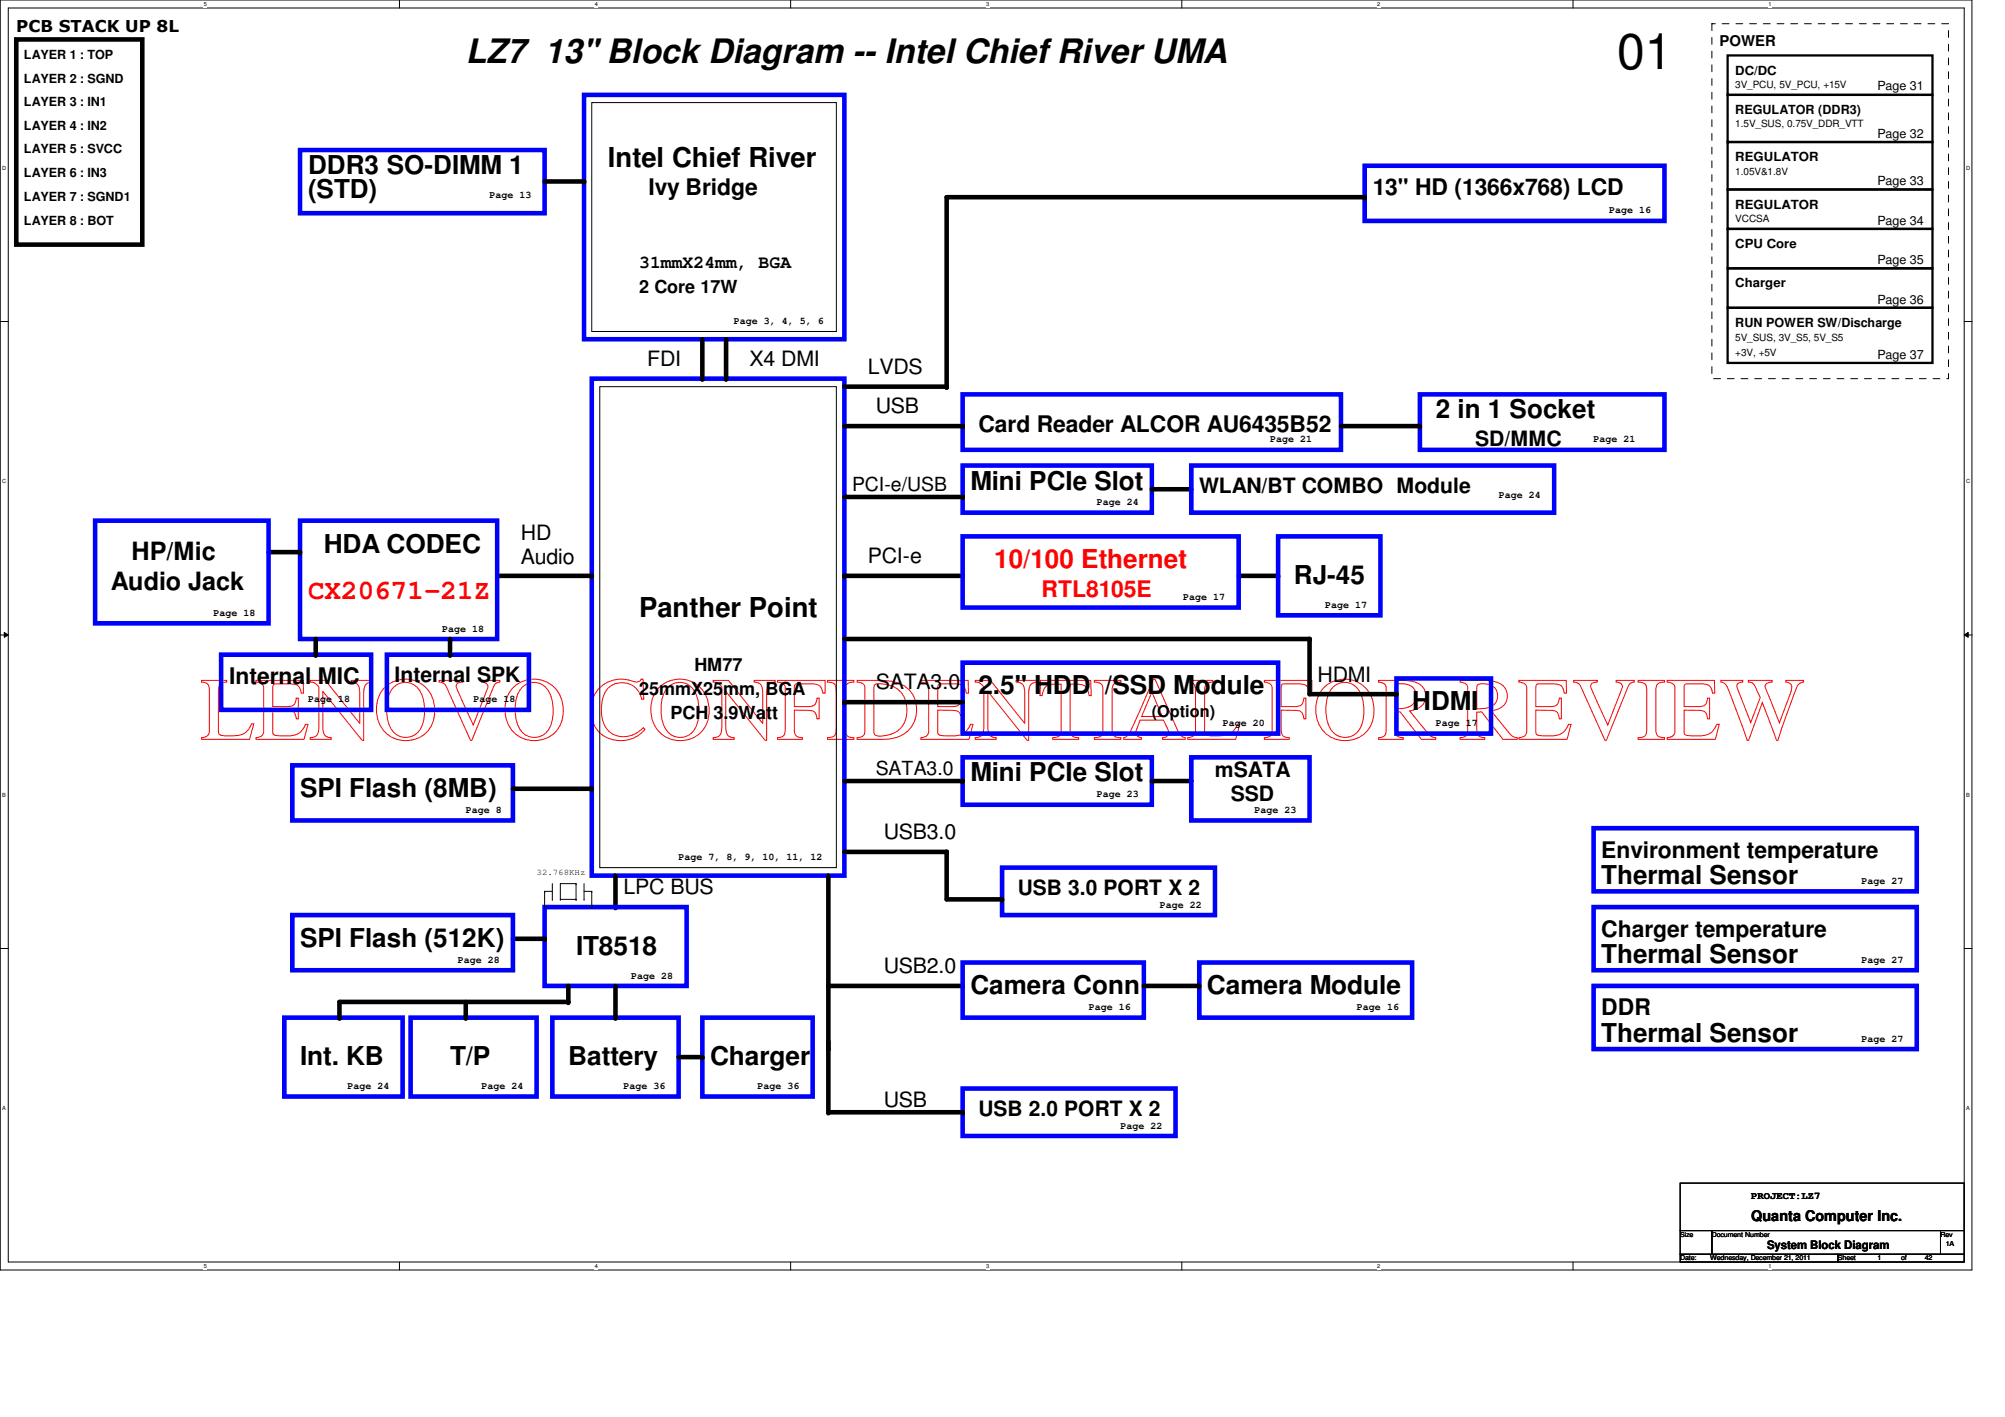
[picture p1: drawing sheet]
<svg xmlns="http://www.w3.org/2000/svg" width="297mm" height="210mm" viewBox="0 0 297 210" stroke-linecap="round" stroke-linejoin="round" font-family="sans-serif">
<defs><g id="words">
<text font-size="13.2" fill="#f00" x="29.7" y="109.5">LENOVO CONFIDENTIAL FOR REVIEW</text>
<text font-size="7.5" x="239.6" y="10.2">01</text>
<text font-size="5" x="69" y="9.3">LZ7 13'' Block Diagram -- Intel Chief River UMA</text>
<g font-size="4.1">
<text x="90" y="24.8">Intel Chief River</text>
<text x="94.7" y="91.4">Panther Point</text>
</g>
<text font-size="4.1" fill="#f00" x="45.6" y="88.7">CX20671-21Z</text>
<g font-size="3.9">
<text x="45.6" y="25.8">DDR3 SO-DIMM 1</text>
<text x="45.6" y="29.3">(STD)</text>
<text x="212.7" y="62">2 in 1 Socket</text>
<text x="143.8" y="72.5">Mini PCIe Slot</text>
<text x="48" y="81.9">HDA CODEC</text>
<text x="191.7" y="86.5">RJ-45</text>
<text x="144.9" y="102.9">2.5&quot; HDD /SSD Module</text>
<text x="209.2" y="105.2">HDMI</text>
<text x="44.4" y="118.1">SPI Flash (8MB)</text>
<text x="143.8" y="115.7">Mini PCIe Slot</text>
<text x="237.2" y="130.9">Thermal Sensor</text>
<text x="44.4" y="140.3">SPI Flash (512K)</text>
<text x="85.3" y="141.4">IT8518</text>
<text x="237.2" y="142.6">Thermal Sensor</text>
<text x="143.8" y="147.3">Camera Conn</text>
<text x="178.8" y="147.3">Camera Module</text>
<text x="237.2" y="154.3">Thermal Sensor</text>
<text x="44.4" y="157.8">Int. KB</text>
<text x="66.7" y="157.8">T/P</text>
<text x="84.2" y="157.8">Battery</text>
<text x="105.2" y="157.8">Charger</text>
</g>
<text font-size="3.9" fill="#f00" x="147.3" y="84.2">10/100 Ethernet</text>
<g font-size="3.7">
<text x="19.5" y="82.9">HP/Mic</text>
<text x="16.4" y="87.4">Audio Jack</text>
</g>
<g font-size="3.4">
<text x="96.1" y="28.9">Ivy Bridge</text>
<text x="203.4" y="28.9">13&quot; HD (1366x768) LCD</text>
<text x="144.9" y="64">Card Reader ALCOR AU6435B52</text>
<text x="33.9" y="101.3">Internal MIC</text>
<text x="237.2" y="127">Environment temperature</text>
<text x="237.2" y="138.7">Charger temperature</text>
<text x="237.2" y="150.4">DDR</text>
</g>
<text font-size="3.4" fill="#f00" x="154.3" y="88.5">RTL8105E</text>
<g font-size="3.1">
<text x="95.9" y="54.2">FDI</text>
<text x="111" y="54.2">X4 DMI</text>
<text x="128.6" y="55.4">LVDS</text>
<text x="129.7" y="61.2">USB</text>
<text x="218.6" y="66">SD/MMC</text>
<text x="177.7" y="73">WLAN/BT COMBO Module</text>
<text x="77.2" y="79.9">HD</text>
<text x="77.2" y="83.5">Audio</text>
<text x="128.6" y="83.4">PCI-e</text>
<text x="58.5" y="101.1">Internal SPK</text>
<text x="195.2" y="101">HDMI</text>
<text x="129.7" y="102.1">SATA3.0</text>
<text x="180" y="115.1">mSATA</text>
<text x="182.3" y="118.6">SSD</text>
<text x="130.9" y="124.3">USB3.0</text>
<text x="92.4" y="132.5">LPC BUS</text>
<text x="150.8" y="132.6">USB 3.0 PORT X 2</text>
<text x="130.9" y="144.2">USB2.0</text>
<text x="130.9" y="164">USB</text>
<text x="144.9" y="165.4">USB 2.0 PORT X 2</text>
</g>
<g font-size="2.9">
<text x="126.2" y="72.7">PCI-e/USB</text>
<text x="129.7" y="114.8">SATA3.0</text>
</g>
<g font-size="2.7">
<text x="94.7" y="39.7">31mmX24mm, BGA</text>
<text x="94.7" y="43.3">2 Core 17W</text>
<text x="102.9" y="99.4">HM77</text>
<text x="94.7" y="103">25mmX25mm, BGA</text>
<text x="99.4" y="106.5">PCH 3.9Watt</text>
</g>
<g font-size="2.4">
<text x="2.4" y="4.8">PCB STACK UP 8L</text>
<text x="170.6" y="106.3">(Option)</text>
</g>
<g font-size="2.2">
<text x="254.8" y="6.8">POWER</text>
<text x="259.5" y="180.8">Quanta Computer Inc.</text>
</g>
<g font-size="1.9">
<text x="3.6" y="8.7">LAYER 1 : TOP</text>
<text x="257.1" y="11">DC/DC</text>
<text x="3.6" y="12.2">LAYER 2 : SGND</text>
<text x="3.6" y="15.7">LAYER 3 : IN1</text>
<text x="257.1" y="16.9">REGULATOR (DDR3)</text>
<text x="278.1" y="13.4">Page 31</text>
<text x="3.6" y="22.7">LAYER 5 : SVCC</text>
<text x="3.6" y="19.2">LAYER 4 : IN2</text>
<text x="257.1" y="23.9">REGULATOR</text>
<text x="278.1" y="20.4">Page 32</text>
<text x="3.6" y="26.2">LAYER 6 : IN3</text>
<text x="3.6" y="29.8">LAYER 7 : SGND1</text>
<text x="278.1" y="27.4">Page 33</text>
<text x="3.6" y="33.3">LAYER 8 : BOT</text>
<text x="257.1" y="30.9">REGULATOR</text>
<text x="278.1" y="33.3">Page 34</text>
<text x="257.1" y="36.7">CPU Core</text>
<text x="278.1" y="39.1">Page 35</text>
<text x="257.1" y="42.6">Charger</text>
<text x="278.1" y="45">Page 36</text>
<text x="257.1" y="48.4">RUN POWER SW/Discharge</text>
<text x="278.1" y="53.1">Page 37</text>
</g>
<text font-size="1.7" x="261.8" y="185.1">System Block Diagram</text>
<g font-size="1.5">
<text x="257.1" y="13">3V_PCU, 5V_PCU, +15V</text>
<text x="257.1" y="18.9">1.5V_SUS, 0.75V_DDR_VTT</text>
<text x="72.5" y="29.3">Page 13</text>
<text x="257.1" y="25.9">1.05V&amp;1.8V</text>
<text x="238.4" y="31.6">Page 16</text>
<text x="257.1" y="32.9">VCCSA</text>
<text x="108.7" y="48">Page 3, 4, 5, 6</text>
<text x="257.1" y="50.5">5V_SUS, 3V_S5, 5V_S5</text>
<text x="257.1" y="52.8">+3V, +5V</text>
<text x="188.2" y="65.5">Page 21</text>
<text x="236.1" y="65.5">Page 21</text>
<text x="162.5" y="74.8">Page 24</text>
<text x="222" y="73.7">Page 24</text>
<text x="175.3" y="88.9">Page 17</text>
<text x="31.6" y="91.2">Page 18</text>
<text x="65.5" y="93.6">Page 18</text>
<text x="196.3" y="90">Page 17</text>
<text x="45.6" y="104.1">Page 18</text>
<text x="70.1" y="104.1">Page 18</text>
<text x="181.1" y="107.6">Page 20</text>
<text x="212.7" y="107.6">Page 17</text>
<text x="162.5" y="118.1">Page 23</text>
<text x="69" y="120.4">Page 8</text>
<text x="185.8" y="120.4">Page 23</text>
<text x="100.5" y="127.4">Page 7, 8, 9, 10, 11, 12</text>
<text x="275.8" y="130.9">Page 27</text>
<text x="171.8" y="134.5">Page 22</text>
<text x="67.8" y="142.6">Page 28</text>
<text x="275.8" y="142.6">Page 27</text>
<text x="93.5" y="144.9">Page 28</text>
<text x="161.3" y="149.6">Page 16</text>
<text x="201" y="149.6">Page 16</text>
<text x="275.8" y="154.3">Page 27</text>
<text x="51.5" y="161.3">Page 24</text>
<text x="71.3" y="161.3">Page 24</text>
<text x="92.4" y="161.3">Page 36</text>
<text x="112.2" y="161.3">Page 36</text>
<text x="166" y="167.2">Page 22</text>
<text x="259.5" y="177.7">PROJECT:LZ7</text>
</g>
<text font-size="1.3" x="79.5" y="129.6">32.768KHz</text>
<g font-size="1">
<text x="248.9" y="183.2">Size</text>
<text x="253.6" y="183.2">Document Number</text>
<text x="287.5" y="183.2">Rev</text>
<text x="288.3" y="184.6">1A</text>
<text x="248.9" y="186.7">Date:</text>
<text x="253.4" y="186.7">Wednesday, December 21, 2011</text>
<text x="272.3" y="186.7">Sheet</text>
<text x="278.1" y="186.7">1</text>
<text x="281.6" y="186.7">of</text>
<text x="285.2" y="186.7">42</text>
</g>
<g font-size=".8">
<text x="30.2" y=".9">5</text>
<text x="88.1" y=".9">4</text>
<text x="146.1" y=".9">3</text>
<text x="204" y=".9">2</text>
<text x="262" y=".9">1</text>
<text x=".3" y="25.1">D</text>
<text x="291.3" y="25.1">D</text>
<text x=".3" y="71.6">C</text>
<text x="291.3" y="71.6">C</text>
<text x=".3" y="118">B</text>
<text x="291.3" y="118">B</text>
<text x=".3" y="164.5">A</text>
<text x="291.3" y="164.5">A</text>
<text x="30.2" y="187.8">5</text>
<text x="88.1" y="187.8">4</text>
<text x="146.1" y="187.8">3</text>
<text x="204" y="187.8">2</text>
<text x="262" y="187.8">1</text>
</g>
</g></defs>
<path d="M0 0h292.1v188.1h-292.1zM1.2 1.2h289.8v185.7h-289.8z" fill="none" stroke="#000" stroke-width=".15"/>
<g fill="#fff">
<path d="M30.2 .1h.4v1h-.4z"/>
<path d="M30.2 187.1h.4v.9h-.4z"/>
</g>
<path d="M59.2 0v1.2M59.2 186.9v1.2" fill="none" stroke="#000" stroke-width=".15"/>
<g fill="#fff">
<path d="M88.1 .1h.5v1h-.5z"/>
<path d="M88.1 187.1h.5v.9h-.5z"/>
</g>
<path d="M117.1 0v1.2M117.1 186.9v1.2" fill="none" stroke="#000" stroke-width=".15"/>
<g fill="#fff">
<path d="M146.1 .1h.5v1h-.5z"/>
<path d="M146.1 187.1h.5v.9h-.5z"/>
</g>
<path d="M175.1 0v1.2M175.1 186.9v1.2" fill="none" stroke="#000" stroke-width=".15"/>
<g fill="#fff">
<path d="M204 .1h.5v1h-.5z"/>
<path d="M204 187.1h.5v.9h-.5z"/>
</g>
<path d="M233 0v1.2M233 186.9v1.2" fill="none" stroke="#000" stroke-width=".15"/>
<g fill="#fff">
<path d="M262 .1h.5v1h-.5z"/>
<path d="M262 187.1h.5v.9h-.5z"/>
<path d="M.3 24.4h.6v.9h-.6z"/>
<path d="M291.3 24.4h.6v.9h-.6z"/>
<path d="M.3 70.8h.6v1h-.6z"/>
<path d="M291.3 70.8h.6v1h-.6z"/>
</g>
<path d="M0 47.6h1.2M291 47.6h1.2" fill="none" stroke="#000" stroke-width=".15"/>
<g fill="#fff">
<path d="M.3 117.3h.6v.9h-.6z"/>
<path d="M291.3 117.3h.5v.9h-.5z"/>
</g>
<path d="M0 94.1h1.2M.6 93.7l.6 .4-.6 .3zM291 94.1l.6-.4v.7zM291 94.1h1.2" fill="none" stroke="#000" stroke-width=".15"/>
<path d="M.6 93.7l.6 .4-.6 .3zM291 94.1l.6-.4v.7z" fill="#000"/>
<g fill="#fff">
<path d="M.3 163.7h.6v.9h-.6z"/>
<path d="M291.3 163.7h.5v.9h-.5z"/>
</g>
<g fill="none" stroke="#000" stroke-width=".15">
<path d="M87.7 15.2h36.2v33.9h-36.2zM88.9 57.3h35v71.2h-35zM80.7 134.4h.1M80.7 132h.1M80.7 132v2.4M80.7 132h1.1M81.8 133.2h.1M81.8 130.9v2.3M83 133.2h.1M83 133.2h2.3M85.3 133.2h.1M85.3 130.9h.1"/>
<path d="M85.3 130.9v2.3M85.3 130.9h-2.3v2.3M86.5 133.2h.1M86.5 132h1.2M86.5 130.9v2.3M87.7 132h.1M87.7 134.4h.1M87.7 132v2.4M0 140.5h1.2M291 140.5h1.2M248.9 175.3h42.1v7h-42.1zM248.9 182.3h4.7v3.5h-4.7z"/>
<path d="M248.9 185.8h23.4v1.1h-23.4zM253.6 182.3h33.9v3.5h-33.9zM272.3 185.8h18.7v1.1h-18.7zM287.5 182.3h3.5v3.5h-3.5z"/>
</g>
<g fill="none" stroke="#00f" stroke-width=".68">
<path d="M86.5 14.1h38.6v36.1h-38.6zM44.4 22.2h36.3v9.4h-36.3zM202.2 24.6h44.4v8.1h-44.4zM87.7 56.1h37.4v73.6h-37.4zM142.6 58.4h56.1v8.2h-56.1zM210.4 58.4h36.2v8.2h-36.2zM14.1 77.1h25.7v15.2h-25.7zM44.4 77.1h29.3v17.6h-29.3zM142.6 69h28v6.9h-28zM142.6 79.5h40.9v10.5h-40.9zM176.5 69h53.7v6.9h-53.7zM189.4 79.5h15.1v11.6h-15.1z"/>
<path d="M32.8 97h22.2v8.2h-22.2zM57.3 97h21.1v8.2h-21.1zM142.6 98.2h46.8v10.5h-46.8zM43.3 113.4h32.7v8.1h-32.7zM142.6 112.2h28v7h-28zM176.5 112.2h17.5v9.3h-17.5zM206.9 100.5h14v8.2h-14zM43.3 135.6h32.7v8.1h-32.7zM80.7 134.4h21v11.6h-21zM148.5 128.5h31.5v7.1h-31.5zM236.1 122.7h47.9v9.3h-47.9zM236.1 134.4h47.9v9.3h-47.9z"/>
<path d="M42.1 150.7h17.5v11.7h-17.5zM60.8 150.7h18.7v11.7h-18.7zM81.8 150.7h18.7v11.7h-18.7zM104.1 150.7h16.3v11.7h-16.3zM142.6 142.6h26.9v8.1h-26.9zM177.7 142.6h31.5v8.1h-31.5zM236.1 146h47.9v9.4h-47.9zM142.6 161.2h31.6v7.1h-31.6z"/>
</g>
<g fill="none" stroke="#000" stroke-width=".68">
<path d="M2.4 5.8h18.7v30.4h-18.7zM80.7 26.9h5.8M202.2 29.2h-62v28.1h-15.1M104.1 50.2v5.9M107.6 50.2v5.9M125.1 73.6h17.5M125.1 63.1h17.5M170.6 72.5h5.9M198.7 63.1h11.7M39.8 81.8h4.6M46.8 94.7v2.3M66.7 94.7v2.3"/>
<path d="M73.7 85.3h14M125.1 85.3h17.5M125.1 94.7h68.9v8.1h12.9M183.5 85.3h5.9M76 116.8h11.7M125.1 104h17.5M125.1 115.7h17.5M170.6 115.7h5.9M76 139.1h4.7M91.2 129.7v4.7M122.7 129.7v35.1h19.9M125.1 126.2h15.1v7h8.3"/>
<path d="M69 148.4v2.3M84.2 146v2.4h-33.9v2.3M91.2 146v4.7M100.5 156.6h3.6M122.7 146h19.9M169.5 146h8.2"/>
</g>
<g fill="#000">
<circle cx="86.5" cy="26.9" r=".34"/>
<circle cx="202.2" cy="29.2" r=".34"/>
<circle cx="104.1" cy="56.1" r=".34"/>
<circle cx="107.6" cy="56.1" r=".34"/>
<circle cx="140.2" cy="57.3" r=".34"/>
<circle cx="142.6" cy="73.6" r=".34"/>
<circle cx="142.6" cy="63.1" r=".34"/>
<circle cx="176.5" cy="72.5" r=".34"/>
<circle cx="210.4" cy="63.1" r=".34"/>
<circle cx="44.4" cy="81.8" r=".34"/>
<circle cx="46.8" cy="97" r=".34"/>
<circle cx="66.7" cy="97" r=".34"/>
<circle cx="87.7" cy="85.3" r=".34"/>
<circle cx="125.1" cy="85.3" r=".34"/>
<circle cx="189.4" cy="85.3" r=".34"/>
<circle cx="194" cy="94.7" r=".34"/>
<circle cx="87.7" cy="116.8" r=".34"/>
<circle cx="125.1" cy="104" r=".34"/>
<circle cx="142.6" cy="115.7" r=".34"/>
<circle cx="176.5" cy="115.7" r=".34"/>
<circle cx="206.9" cy="102.8" r=".34"/>
<circle cx="80.7" cy="139.1" r=".34"/>
<circle cx="91.2" cy="134.4" r=".34"/>
<circle cx="140.2" cy="126.2" r=".34"/>
<circle cx="148.5" cy="133.2" r=".34"/>
<circle cx="50.3" cy="150.7" r=".34"/>
<circle cx="69" cy="150.7" r=".34"/>
<circle cx="84.2" cy="146" r=".34"/>
<circle cx="84.2" cy="148.4" r=".34"/>
<circle cx="91.2" cy="150.7" r=".34"/>
<circle cx="104.1" cy="156.6" r=".34"/>
<circle cx="122.7" cy="146" r=".34"/>
<circle cx="122.7" cy="155.4" r=".34"/>
<circle cx="142.6" cy="146" r=".34"/>
<circle cx="177.7" cy="146" r=".34"/>
<circle cx="122.7" cy="164.8" r=".34"/>
<circle cx="142.6" cy="164.8" r=".34"/>
</g>
<path d="M255.9 14.1h30.4v6.9h-30.4zM255.9 8.2h30.4v5.9h-30.4zM255.9 39.8h30.4v5.8h-30.4zM255.9 33.9h30.4v5.9h-30.4zM255.9 28.1h30.4v5.8h-30.4zM255.9 21h30.4v7.1h-30.4zM255.9 45.6h30.4v8.2h-30.4z" fill="none" stroke="#000" stroke-width=".34"/>
<path d="M253.6 3.5h35.1v52.6h-35.1z" fill="none" stroke="#000" stroke-width=".15" stroke-dasharray="1 1 1 1 1 1 1 1"/>
<use href="#words"/>
</svg>
